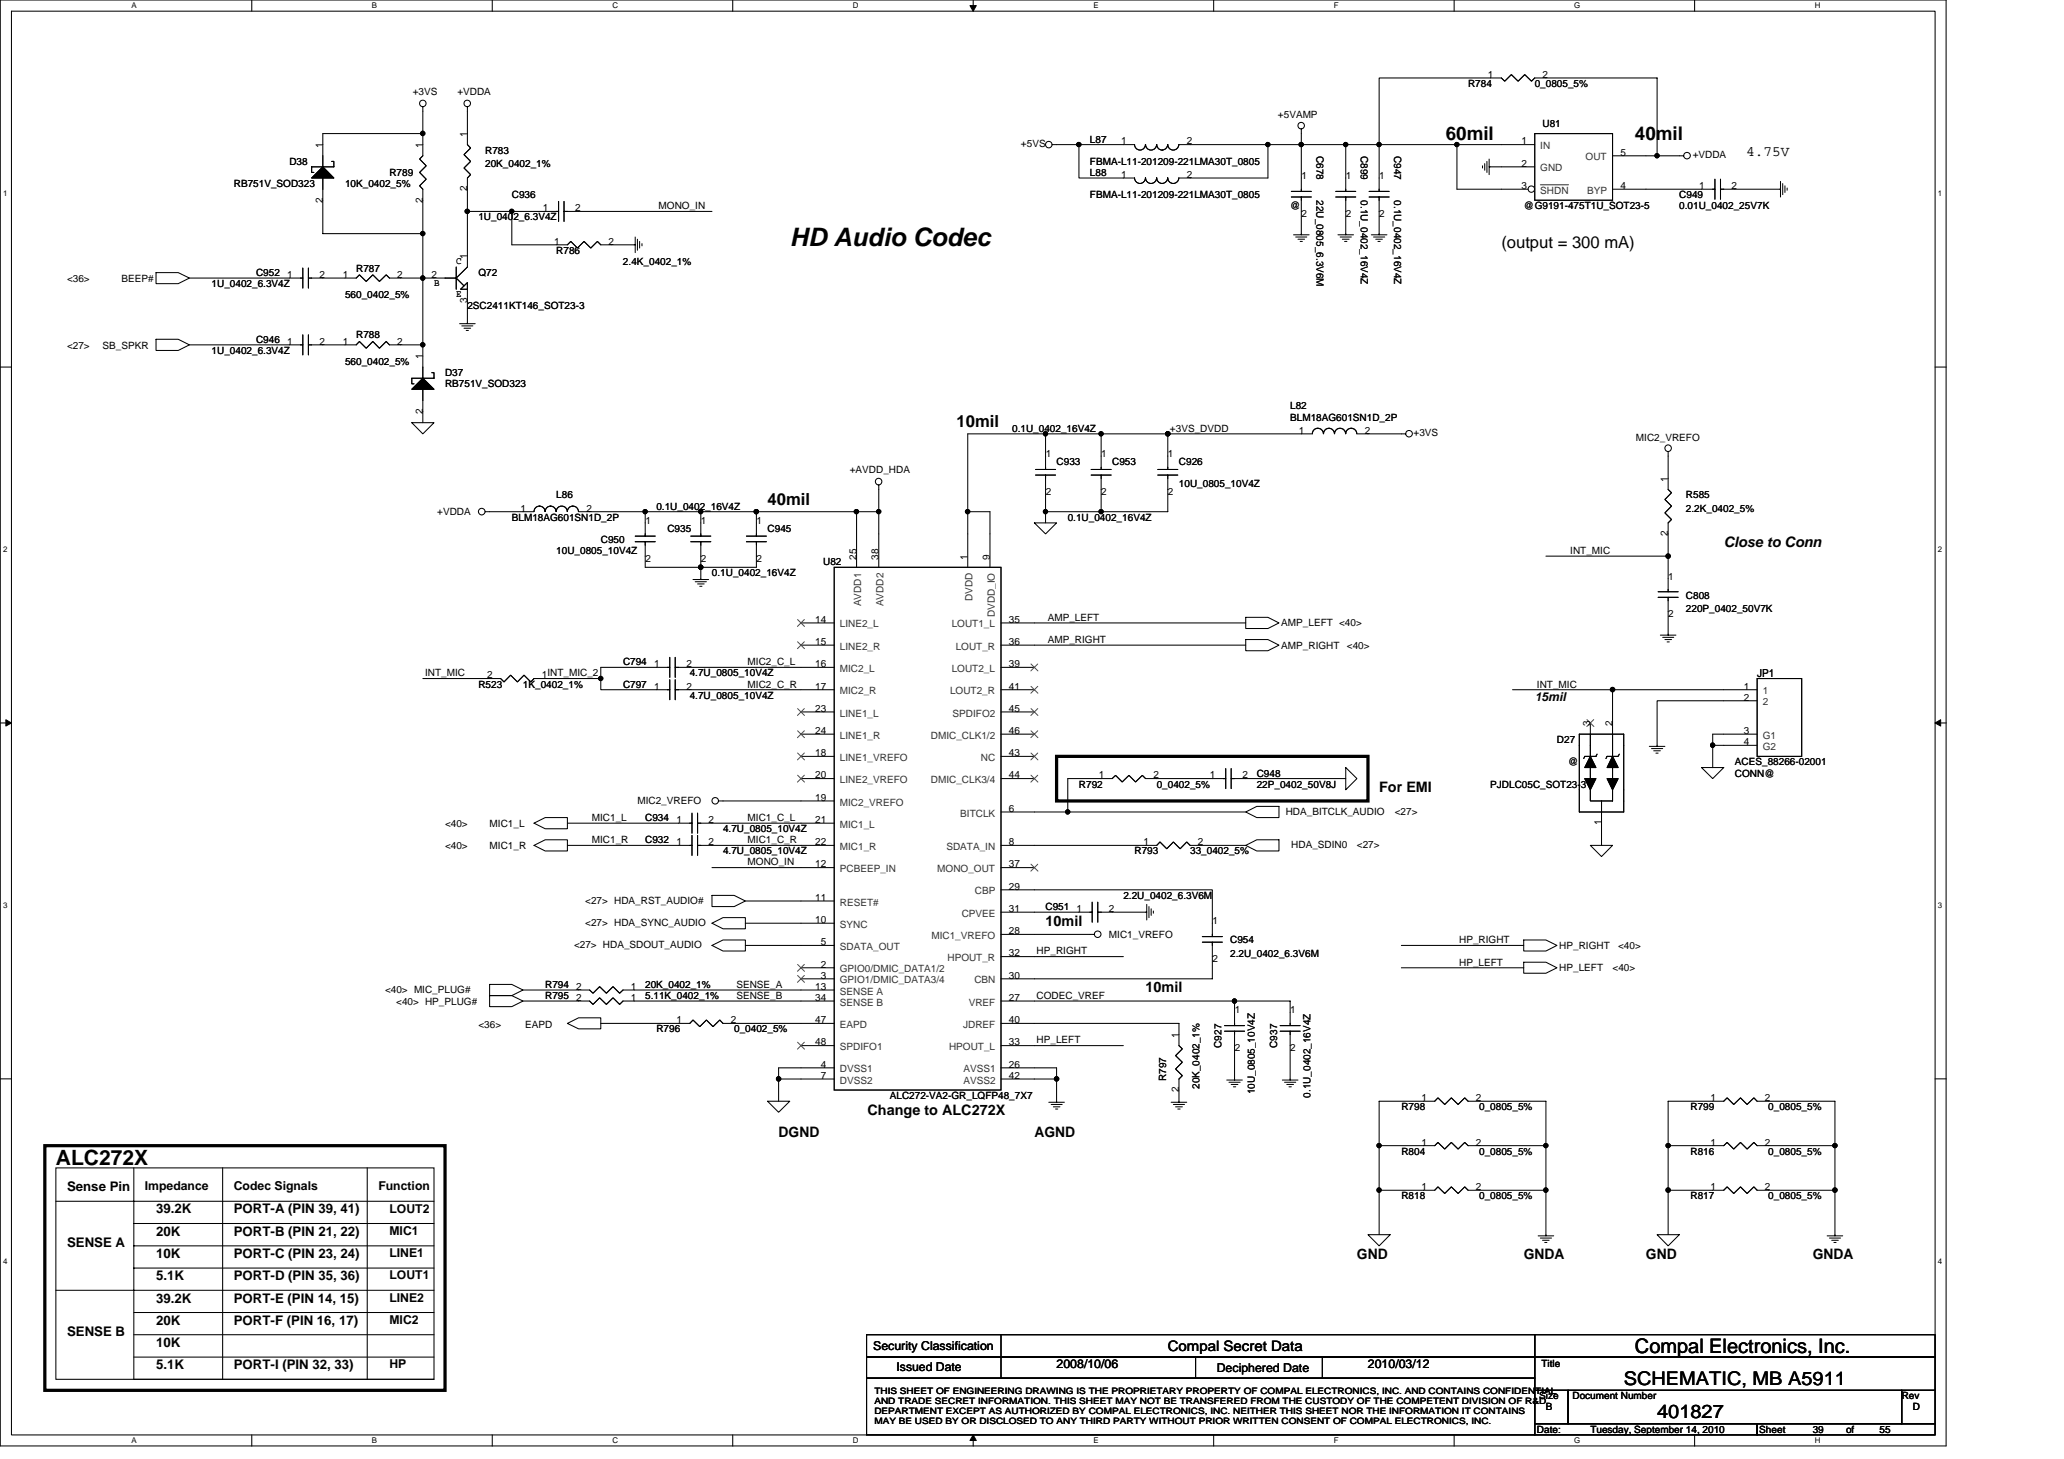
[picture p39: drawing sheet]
<svg xmlns="http://www.w3.org/2000/svg" width="297mm" height="210mm" viewBox="0 0 297 210" stroke-linecap="round" stroke-linejoin="round" font-family="sans-serif">
<defs><g id="words">
<text font-size="3.7" x="113.7" y="35.4">HD Audio Codec</text>
<text font-size="3" x="8" y="167.6">ALC272X</text>
<text font-size="2.9" x="235.3" y="194.6">Compal Electronics, Inc.</text>
<g font-size="2.7">
<text x="208.1" y="20.1">60mil</text>
<text x="235.3" y="20.1">40mil</text>
<text x="233.7" y="199.3">SCHEMATIC, MB A5911</text>
<text x="238.5" y="204.1">401827</text>
</g>
<g font-size="2.4">
<text x="216.1" y="35.8">(output = 300 mA)</text>
<text x="137.7" y="61.4">10mil</text>
<text x="110.5" y="72.6">40mil</text>
</g>
<g font-size="2.1">
<text x="251.3" y="22.5">4.75V</text>
<text x="248.1" y="78.7">Close to Conn</text>
<text x="198.5" y="113.9">For EMI</text>
<text x="150.5" y="133.2">10mil</text>
<text x="164.9" y="142.7">10mil</text>
<text x="124.9" y="160.4">Change to ALC272X</text>
<text x="112.1" y="163.6">DGND</text>
<text x="148.9" y="163.6">AGND</text>
<text x="195.3" y="181.2">GND</text>
<text x="219.3" y="181.2">GNDA</text>
<text x="236.9" y="181.2">GND</text>
<text x="260.9" y="181.2">GNDA</text>
<text x="168.1" y="194.4">Compal Secret Data</text>
</g>
<g font-size="1.9">
<text x="9.6" y="171.4">Sense Pin</text>
<text x="9.6" y="179.4">SENSE A</text>
<text x="22.5" y="174.6">39.2K</text>
<text x="22.5" y="177.8">20K</text>
<text x="33.7" y="174.6">PORT-A (PIN 39, 41)</text>
<text x="33.7" y="177.8">PORT-B (PIN 21, 22)</text>
<text x="22.5" y="184.2">5.1K</text>
<text x="22.5" y="181">10K</text>
<text x="33.7" y="184.2">PORT-D (PIN 35, 36)</text>
<text x="33.7" y="181">PORT-C (PIN 23, 24)</text>
<text x="22.5" y="187.4">39.2K</text>
<text x="22.5" y="190.6">20K</text>
<text x="33.7" y="190.6">PORT-F (PIN 16, 17)</text>
<text x="33.7" y="187.4">PORT-E (PIN 14, 15)</text>
<text x="9.6" y="192.2">SENSE B</text>
<text x="22.5" y="197">5.1K</text>
<text x="22.5" y="193.8">10K</text>
<text x="33.7" y="197">PORT-I (PIN 32, 33)</text>
</g>
<g font-size="1.8">
<text x="220.9" y="100.8">15mil</text>
<text x="20.8" y="171.3">Impedance</text>
<text x="33.7" y="171.3">Codec Signals</text>
<text x="54.5" y="171.3">Function</text>
<text x="56" y="177.7">MIC1</text>
<text x="56" y="174.5">LOUT2</text>
<text x="56" y="180.9">LINE1</text>
<text x="56" y="184.1">LOUT1</text>
<text x="56" y="187.3">LINE2</text>
<text x="56" y="190.5">MIC2</text>
<text x="56" y="196.9">HP</text>
<text x="125.7" y="194.2">Security Classification</text>
<text x="129" y="197.3">Issued Date</text>
<text x="152.1" y="196.8">2008/10/06</text>
<text x="175.1" y="197.4">Deciphered Date</text>
<text x="196.9" y="196.8">2010/03/12</text>
</g>
<text font-size="1.6" x="252.9" y="97.4">JP1</text>
<g font-size="1.4">
<text x="214.1" y="11.2">1</text>
<text x="222" y="11.2">2</text>
<text x="59.4" y="13.6">+3VS</text>
<text x="65.8" y="13.6">+VDDA</text>
<text x="183.9" y="17">+5VAMP</text>
<text x="211.3" y="12.5">R784</text>
<text x="220.9" y="12.5">0_0805_5%</text>
<text x="41.7" y="23.7">D38</text>
<text x="46.4" y="21.3" transform="rotate(-90 46.4 21.3)">1</text>
<text x="60.8" y="21.3" transform="rotate(-90 60.8 21.3)">1</text>
<text x="67.2" y="19.7" transform="rotate(-90 67.2 19.7)">1</text>
<text x="69.8" y="22.1">R783</text>
<text x="146.9" y="21.1">+5VS</text>
<text x="156.9" y="20.5">L87</text>
<text x="156.9" y="23.7">FBMA-L11-201209-221LMA30T_0805</text>
<text x="161.4" y="20.8">1</text>
<text x="170.8" y="20.8">2</text>
<text x="189.5" y="22.4" transform="rotate(90 189.5 22.4)">C678</text>
<text x="195.9" y="22.4" transform="rotate(90 195.9 22.4)">C899</text>
<text x="200.7" y="22.4" transform="rotate(90 200.7 22.4)">C947</text>
<text x="218.9" y="20.8">1</text>
<text x="218.9" y="24">2</text>
<text x="222" y="18.3">U81</text>
<text x="233.2" y="22.4">5</text>
<text x="243.6" y="22.7">+VDDA</text>
<text x="33.7" y="26.9">RB751V_SOD323</text>
<text x="46.4" y="29.1" transform="rotate(-90 46.4 29.1)">2</text>
<text x="49.7" y="26.9">10K_0402_5%</text>
<text x="56" y="25.3">R789</text>
<text x="60.8" y="29.1" transform="rotate(-90 60.8 29.1)">2</text>
<text x="67.2" y="27.5" transform="rotate(-90 67.2 27.5)">2</text>
<text x="69.8" y="24">20K_0402_1%</text>
<text x="73.7" y="28.5">C936</text>
<text x="156.9" y="25.3">L88</text>
<text x="156.9" y="28.5">FBMA-L11-201209-221LMA30T_0805</text>
<text x="161.4" y="25.6">1</text>
<text x="170.8" y="25.6">2</text>
<text x="187.3" y="25.8">1</text>
<text x="189.5" y="28.8" transform="rotate(90 189.5 28.8)">22U_0805_6.3V6M</text>
<text x="193.7" y="25.8">1</text>
<text x="195.9" y="28.8" transform="rotate(90 195.9 28.8)">0.1U_0402_16V4Z</text>
<text x="198.5" y="25.8">1</text>
<text x="200.7" y="28.8" transform="rotate(90 200.7 28.8)">0.1U_0402_16V4Z</text>
<text x="218.9" y="27.2">3</text>
<text x="233.2" y="27.2">4</text>
<text x="241.7" y="28.5">C949</text>
<text x="244.6" y="27.2">1</text>
<text x="249.2" y="27.2">2</text>
<text x="68.9" y="31.7">1U_0402_6.3V4Z</text>
<text x="78.1" y="30.4">1</text>
<text x="79.7" y="35.2">1</text>
<text x="82.8" y="30.4">2</text>
<text x="87.6" y="35.2">2</text>
<text x="94.8" y="30.1">MONO_IN</text>
<text x="185.7" y="30.1">@</text>
<text x="187.3" y="31.2">2</text>
<text x="193.7" y="31.2">2</text>
<text x="198.5" y="31.2">2</text>
<text x="219.3" y="30.1">@G9191-475T1U_SOT23-5</text>
<text x="241.7" y="30.1">0.01U_0402_25V7K</text>
<text x="9.6" y="40.5">&lt;36&gt;</text>
<text x="17.5" y="40.5">BEEP#</text>
<text x="30.5" y="41.3">1U_0402_6.3V4Z</text>
<text x="36.8" y="39.7">C952</text>
<text x="41.3" y="40">1</text>
<text x="46" y="40">2</text>
<text x="49.3" y="40">1</text>
<text x="51.3" y="39.1">R787</text>
<text x="57.2" y="40">2</text>
<text x="62.1" y="40">2</text>
<text x="62.5" y="41.1">B</text>
<text x="65.7" y="38">C</text>
<text x="67.2" y="37.3" transform="rotate(-90 67.2 37.3)">1</text>
<text x="68.9" y="39.7">Q72</text>
<text x="80" y="36.5">R786</text>
<text x="89.7" y="38.1">2.4K_0402_1%</text>
<text x="49.7" y="42.9">560_0402_5%</text>
<text x="65.7" y="42.8">E</text>
<text x="67.2" y="43.5" transform="rotate(-90 67.2 43.5)">3</text>
<text x="67.3" y="44.5">2SC2411KT146_SOT23-3</text>
<text x="9.6" y="50.3">&lt;27&gt;</text>
<text x="14.8" y="50.3">SB_SPKR</text>
<text x="30.5" y="50.9">1U_0402_6.3V4Z</text>
<text x="36.8" y="49.3">C946</text>
<text x="41.3" y="49.6">1</text>
<text x="46" y="49.6">2</text>
<text x="49.3" y="49.6">1</text>
<text x="49.7" y="52.5">560_0402_5%</text>
<text x="51.3" y="48.7">R788</text>
<text x="57.2" y="49.6">2</text>
<text x="60.8" y="51.7" transform="rotate(-90 60.8 51.7)">1</text>
<text x="60.8" y="59.5" transform="rotate(-90 60.8 59.5)">2</text>
<text x="64" y="54.1">D37</text>
<text x="64" y="55.7">RB751V_SOD323</text>
<text x="185.7" y="58.9">L82</text>
<text x="145.7" y="62.1">0.1U_0402_16V4Z</text>
<text x="150.5" y="65.8">1</text>
<text x="158.5" y="65.8">1</text>
<text x="168.1" y="65.8">1</text>
<text x="168.4" y="62.1">+3VS_DVDD</text>
<text x="185.7" y="60.5">BLM18AG601SN1D_2P</text>
<text x="186.9" y="62.4">1</text>
<text x="196.4" y="62.4">2</text>
<text x="203.4" y="62.7">+3VS</text>
<text x="235.4" y="63.4">MIC2_VREFO</text>
<text x="80" y="71.7">L86</text>
<text x="122.3" y="68">+AVDD_HDA</text>
<text x="150.5" y="71.2">2</text>
<text x="152.1" y="66.9">C933</text>
<text x="158.5" y="71.2">2</text>
<text x="160.1" y="66.9">C953</text>
<text x="168.1" y="71.2">2</text>
<text x="169.7" y="66.9">C926</text>
<text x="169.7" y="70.1">10U_0805_10V4Z</text>
<text x="240" y="69.3" transform="rotate(-90 240 69.3)">1</text>
<text x="242.6" y="71.7">R585</text>
<text x="62.9" y="74.1">+VDDA</text>
<text x="73.7" y="74.9">BLM18AG601SN1D_2P</text>
<text x="74.9" y="73.6">1</text>
<text x="84.4" y="73.6">2</text>
<text x="92.9" y="75.4">1</text>
<text x="94.5" y="73.3">0.1U_0402_16V4Z</text>
<text x="96.1" y="76.5">C935</text>
<text x="100.9" y="75.4">1</text>
<text x="108.9" y="75.4">1</text>
<text x="110.5" y="76.5">C945</text>
<text x="153.7" y="74.9">0.1U_0402_16V4Z</text>
<text x="240" y="77.2" transform="rotate(-90 240 77.2)">2</text>
<text x="242.6" y="73.6">2.2K_0402_5%</text>
<text x="80" y="79.7">10U_0805_10V4Z</text>
<text x="86.5" y="78.1">C950</text>
<text x="92.9" y="80.8">2</text>
<text x="100.9" y="80.8">2</text>
<text x="102.5" y="82.9">0.1U_0402_16V4Z</text>
<text x="108.9" y="80.8">2</text>
<text x="118.5" y="81.3">U82</text>
<text x="123.3" y="80.5" transform="rotate(-90 123.3 80.5)">25</text>
<text x="126.4" y="80.5" transform="rotate(-90 126.4 80.5)">38</text>
<text x="139.3" y="80.5" transform="rotate(-90 139.3 80.5)">1</text>
<text x="142.4" y="80.5" transform="rotate(-90 142.4 80.5)">9</text>
<text x="226" y="79.7">INT_MIC</text>
<text x="240.1" y="83.4">1</text>
<text x="117.3" y="89.6">14</text>
<text x="145.2" y="89.6">35</text>
<text x="150.8" y="89.3">AMP_LEFT</text>
<text x="240.1" y="88.8">2</text>
<text x="242.6" y="86.1">C808</text>
<text x="242.6" y="88">220P_0402_50V7K</text>
<text x="89.7" y="95.7">C794</text>
<text x="94.1" y="96">1</text>
<text x="98.8" y="96">2</text>
<text x="107.6" y="95.7">MIC2_C_L</text>
<text x="117.3" y="92.8">15</text>
<text x="117.3" y="96">16</text>
<text x="145.2" y="96">39</text>
<text x="145.2" y="92.8">36</text>
<text x="150.8" y="92.5">AMP_RIGHT</text>
<text x="184.4" y="93.3">AMP_RIGHT</text>
<text x="184.4" y="90.1">AMP_LEFT &lt;40&gt;</text>
<text x="193.8" y="93.3">&lt;40&gt;</text>
<text x="61.2" y="97.3">INT_MIC</text>
<text x="68.9" y="98.9">R523</text>
<text x="70.1" y="97.6">2</text>
<text x="75.3" y="98.9">1K_0402_1%</text>
<text x="78" y="97.6">1INT_MIC_2</text>
<text x="89.7" y="98.9">C797</text>
<text x="94.1" y="99.2">1</text>
<text x="98.8" y="99.2">2</text>
<text x="99.3" y="100.5">4.7U_0805_10V4Z</text>
<text x="99.3" y="97.3">4.7U_0805_10V4Z</text>
<text x="107.6" y="98.9">MIC2_C_R</text>
<text x="117.3" y="99.2">17</text>
<text x="145.2" y="99.2">41</text>
<text x="221.2" y="98.9">INT_MIC</text>
<text x="250.9" y="99.2">1</text>
<text x="250.9" y="100.8">2</text>
<text x="117.3" y="102.4">23</text>
<text x="117.3" y="105.6">24</text>
<text x="145.2" y="102.4">45</text>
<text x="145.2" y="105.6">46</text>
<text x="224.1" y="106.9">D27</text>
<text x="228.9" y="104.5" transform="rotate(-90 228.9 104.5)">3</text>
<text x="232" y="104.5" transform="rotate(-90 232 104.5)">2</text>
<text x="250.9" y="107.2">4</text>
<text x="250.9" y="105.6">3</text>
<text x="117.3" y="108.8">18</text>
<text x="117.3" y="112">20</text>
<text x="145.2" y="108.8">43</text>
<text x="145.2" y="112">44</text>
<text x="155.3" y="113.3">R792</text>
<text x="158.1" y="112">1</text>
<text x="166" y="112">2</text>
<text x="166.5" y="113.3">0_0402_5%</text>
<text x="174.1" y="112">1</text>
<text x="178.8" y="112">2</text>
<text x="180.9" y="111.7">C948</text>
<text x="180.9" y="113.3">22P_0402_50V8J</text>
<text x="214.5" y="113.3">PJDLC05C_SOT23-3</text>
<text x="225.7" y="110.1">@</text>
<text x="249.7" y="110.1">ACES_88266-02001</text>
<text x="249.7" y="111.7">CONN@</text>
<text x="64" y="118.9">&lt;40&gt;</text>
<text x="70.5" y="118.9">MIC1_L</text>
<text x="85.2" y="118.1">MIC1_L</text>
<text x="91.7" y="115.7">MIC2_VREFO</text>
<text x="92.9" y="118.1">C934</text>
<text x="97.3" y="118.4">1</text>
<text x="102" y="118.4">2</text>
<text x="104.1" y="119.7">4.7U_0805_10V4Z</text>
<text x="107.6" y="118.1">MIC1_C_L</text>
<text x="117.3" y="115.2">19</text>
<text x="117.3" y="118.4">21</text>
<text x="145.2" y="116.8">6</text>
<text x="185" y="117.3">HDA_BITCLK_AUDIO</text>
<text x="200.7" y="117.3">&lt;27&gt;</text>
<text x="230.5" y="118.7" transform="rotate(-90 230.5 118.7)">1</text>
<text x="64" y="122.1">&lt;40&gt;</text>
<text x="70.5" y="122.1">MIC1_R</text>
<text x="85.2" y="121.3">MIC1_R</text>
<text x="92.9" y="121.3">C932</text>
<text x="97.3" y="121.6">1</text>
<text x="102" y="121.6">2</text>
<text x="104.1" y="122.9">4.7U_0805_10V4Z</text>
<text x="107.6" y="124.5">MONO_IN</text>
<text x="107.6" y="121.3">MIC1_C_R</text>
<text x="117.3" y="121.6">22</text>
<text x="117.3" y="124.8">12</text>
<text x="145.2" y="124.8">37</text>
<text x="145.2" y="121.6">8</text>
<text x="163.3" y="122.9">R793</text>
<text x="164.5" y="121.6">1</text>
<text x="171.3" y="122.9">33_0402_5%</text>
<text x="172.4" y="121.6">2</text>
<text x="185.8" y="122">HDA_SDIN0</text>
<text x="195.3" y="122">&lt;27&gt;</text>
<text x="84.2" y="130.1">&lt;27&gt; HDA_RST_AUDIO#</text>
<text x="117.3" y="129.6">11</text>
<text x="145.2" y="128">29</text>
<text x="145.2" y="131.2">31</text>
<text x="150.5" y="130.9">C951</text>
<text x="154.9" y="131.2">1</text>
<text x="159.6" y="131.2">2</text>
<text x="161.7" y="129.3">2.2U_0402_6.3V6M</text>
<text x="82.6" y="136.4">&lt;27&gt; HDA_SDOUT_AUDIO</text>
<text x="84.2" y="133.2">&lt;27&gt; HDA_SYNC_AUDIO</text>
<text x="117.3" y="132.8">10</text>
<text x="118.1" y="136">5</text>
<text x="145.2" y="137.6">32</text>
<text x="145.2" y="134.4">28</text>
<text x="149.2" y="137.3">HP_RIGHT</text>
<text x="159.6" y="134.9">MIC1_VREFO</text>
<text x="174.5" y="133">1</text>
<text x="177" y="135.7">C954</text>
<text x="177" y="137.6">2.2U_0402_6.3V6M</text>
<text x="210" y="135.7">HP_RIGHT</text>
<text x="224.4" y="136.5">HP_RIGHT</text>
<text x="232.9" y="136.5">&lt;40&gt;</text>
<text x="55.4" y="142.9">&lt;40&gt; MIC_PLUG#</text>
<text x="78.5" y="142.1">R794</text>
<text x="78.5" y="143.7">R795</text>
<text x="82.9" y="142.4">2</text>
<text x="82.9" y="144">2</text>
<text x="90.8" y="142.4">1</text>
<text x="90.8" y="144">1</text>
<text x="92.9" y="142.1">20K_0402_1%</text>
<text x="92.9" y="143.7">5.11K_0402_1%</text>
<text x="106" y="143.7">SENSE_B</text>
<text x="106" y="142.1">SENSE_A</text>
<text x="117.3" y="142.4">13</text>
<text x="117.3" y="144">34</text>
<text x="118.1" y="139.2">2</text>
<text x="118.1" y="140.8">3</text>
<text x="145.2" y="144">27</text>
<text x="145.2" y="140.8">30</text>
<text x="149.2" y="143.7">CODEC_VREF</text>
<text x="174.5" y="138.4">2</text>
<text x="210" y="138.9">HP_LEFT</text>
<text x="224.4" y="139.7">HP_LEFT</text>
<text x="232.1" y="139.7">&lt;40&gt;</text>
<text x="57" y="144.5">&lt;40&gt; HP_PLUG#</text>
<text x="68.9" y="147.9">&lt;36&gt;</text>
<text x="75.6" y="147.9">EAPD</text>
<text x="94.5" y="148.5">R796</text>
<text x="97.3" y="147.2">1</text>
<text x="105.2" y="147.2">2</text>
<text x="105.7" y="148.5">0_0402_5%</text>
<text x="117.3" y="147.2">47</text>
<text x="145.2" y="147.2">40</text>
<text x="169.6" y="149.3" transform="rotate(-90 169.6 149.3)">1</text>
<text x="177.7" y="145.8">1</text>
<text x="185.7" y="145.8">1</text>
<text x="117.3" y="150.4">48</text>
<text x="118.1" y="153.6">4</text>
<text x="118.1" y="155.2">7</text>
<text x="145.2" y="150.4">33</text>
<text x="145.2" y="153.6">26</text>
<text x="145.2" y="155.2">42</text>
<text x="149.2" y="150.1">HP_LEFT</text>
<text x="167.8" y="155.6" transform="rotate(-90 167.8 155.6)">R797</text>
<text x="175.8" y="150.7" transform="rotate(-90 175.8 150.7)">C927</text>
<text x="177.7" y="151.2">2</text>
<text x="183.8" y="150.7" transform="rotate(-90 183.8 150.7)">C937</text>
<text x="185.7" y="151.2">2</text>
<text x="128.1" y="158.1">ALC272-VA2-GR_LQFP48_7X7</text>
<text x="169.6" y="157.2" transform="rotate(-90 169.6 157.2)">2</text>
<text x="172.6" y="156.7" transform="rotate(-90 172.6 156.7)">20K_0402_1%</text>
<text x="180.6" y="157.5" transform="rotate(-90 180.6 157.5)">10U_0805_10V4Z</text>
<text x="188.6" y="157.9" transform="rotate(-90 188.6 157.9)">0.1U_0402_16V4Z</text>
<text x="201.7" y="159.7">R798</text>
<text x="204.6" y="158.4">1</text>
<text x="212.4" y="158.4">2</text>
<text x="212.9" y="159.7">0_0805_5%</text>
<text x="243.3" y="159.7">R799</text>
<text x="246.1" y="158.4">1</text>
<text x="254" y="158.4">2</text>
<text x="254.5" y="159.7">0_0805_5%</text>
<text x="201.7" y="166.1">R804</text>
<text x="204.6" y="164.8">1</text>
<text x="212.4" y="164.8">2</text>
<text x="212.9" y="166.1">0_0805_5%</text>
<text x="243.3" y="166.1">R816</text>
<text x="246.1" y="164.8">1</text>
<text x="254" y="164.8">2</text>
<text x="254.5" y="166.1">0_0805_5%</text>
<text x="201.7" y="172.5">R818</text>
<text x="204.6" y="171.2">1</text>
<text x="212.4" y="171.2">2</text>
<text x="212.9" y="172.5">0_0805_5%</text>
<text x="243.3" y="172.5">R817</text>
<text x="246.1" y="171.2">1</text>
<text x="254" y="171.2">2</text>
<text x="254.5" y="172.5">0_0805_5%</text>
<text x="221.8" y="196.7">Title</text>
<text x="221.5" y="201.3">Size</text>
<text x="222.5" y="202.9">B</text>
<text x="226.3" y="201.3">Document Number</text>
<text x="273.7" y="201.3">Rev</text>
<text x="275.3" y="202.9">D</text>
<text x="221.2" y="206.1">Date:</text>
<text x="228.9" y="206.1">Tuesday, September 14, 2010</text>
<text x="253.2" y="206.1">Sheet</text>
<text x="260.9" y="206.1">39</text>
<text x="265.7" y="206.1">of</text>
<text x="270.5" y="206.1">55</text>
</g>
<g font-size="1.4" fill="#333">
<text x="221.7" y="21.5">IN</text>
<text x="228.2" y="23.1">OUT</text>
<text x="221.7" y="24.7">GND</text>
<text x="221.7" y="27.9">SHDN</text>
<text x="228.4" y="27.9">BYP</text>
<text x="123.9" y="87.2" transform="rotate(-90 123.9 87.2)">AVDD1</text>
<text x="127.1" y="87.2" transform="rotate(-90 127.1 87.2)">AVDD2</text>
<text x="140" y="86.5" transform="rotate(-90 140 86.5)">DVDD</text>
<text x="143.1" y="88.8" transform="rotate(-90 143.1 88.8)">DVDD_IO</text>
<text x="120.9" y="90.3">LINE2_L</text>
<text x="120.9" y="93.5">LINE2_R</text>
<text x="137" y="90.3">LOUT1_L</text>
<text x="137.5" y="93.5">LOUT_R</text>
<text x="120.9" y="99.9">MIC2_R</text>
<text x="120.9" y="96.7">MIC2_L</text>
<text x="136.7" y="99.9">LOUT2_R</text>
<text x="137" y="96.7">LOUT2_L</text>
<text x="253.7" y="99.9">1</text>
<text x="253.7" y="101.5">2</text>
<text x="120.9" y="103.1">LINE1_L</text>
<text x="120.9" y="106.3">LINE1_R</text>
<text x="134" y="106.3">DMIC_CLK1/2</text>
<text x="137.1" y="103.1">SPDIFO2</text>
<text x="253.7" y="107.9">G2</text>
<text x="253.7" y="106.3">G1</text>
<text x="120.9" y="109.5">LINE1_VREFO</text>
<text x="120.9" y="112.7">LINE2_VREFO</text>
<text x="134" y="112.7">DMIC_CLK3/4</text>
<text x="141.2" y="109.5">NC</text>
<text x="120.9" y="115.9">MIC2_VREFO</text>
<text x="120.9" y="119.1">MIC1_L</text>
<text x="138.2" y="117.5">BITCLK</text>
<text x="120.9" y="122.3">MIC1_R</text>
<text x="120.9" y="125.5">PCBEEP_IN</text>
<text x="134.9" y="125.5">MONO_OUT</text>
<text x="136.2" y="122.3">SDATA_IN</text>
<text x="120.9" y="130.3">RESET#</text>
<text x="138.4" y="131.9">CPVEE</text>
<text x="140.3" y="128.7">CBP</text>
<text x="120.9" y="133.5">SYNC</text>
<text x="120.9" y="136.7">SDATA_OUT</text>
<text x="134" y="135.1">MIC1_VREFO</text>
<text x="120.9" y="143.1">SENSE A</text>
<text x="120.9" y="139.9">GPIO0/DMIC_DATA1/2</text>
<text x="120.9" y="141.5">GPIO1/DMIC_DATA3/4</text>
<text x="136.4" y="138.3">HPOUT_R</text>
<text x="140.2" y="141.5">CBN</text>
<text x="120.9" y="147.9">EAPD</text>
<text x="120.9" y="144.7">SENSE B</text>
<text x="138.6" y="147.9">JDREF</text>
<text x="139.4" y="144.7">VREF</text>
<text x="120.9" y="151.1">SPDIFO1</text>
<text x="120.9" y="154.3">DVSS1</text>
<text x="120.9" y="155.9">DVSS2</text>
<text x="136.6" y="151.1">HPOUT_L</text>
<text x="138.6" y="154.3">AVSS1</text>
<text x="138.6" y="155.9">AVSS2</text>
</g>
<g font-size="1.3">
<text x="125.8" y="200.5">THIS SHEET OF ENGINEERING DRAWING IS THE PROPRIETARY PROPERTY OF COMPAL ELECTRONICS, INC. AND CONTAINS CONFIDENTIAL</text>
<text x="125.8" y="202">AND TRADE SECRET INFORMATION. THIS SHEET MAY NOT BE TRANSFERED FROM THE CUSTODY OF THE COMPETENT DIVISION OF R&amp;D</text>
<text x="125.8" y="203.5">DEPARTMENT EXCEPT AS AUTHORIZED BY COMPAL ELECTRONICS, INC. NEITHER THIS SHEET NOR THE INFORMATION IT CONTAINS</text>
<text x="125.8" y="204.9">MAY BE USED BY OR DISCLOSED TO ANY THIRD PARTY WITHOUT PRIOR WRITTEN CONSENT OF COMPAL ELECTRONICS, INC.</text>
</g>
<g font-size="1.1">
<text x="18.9" y="1.2">A</text>
<text x="53.5" y="1.2">B</text>
<text x="88.1" y="1.2">C</text>
<text x="122.7" y="1.2">D</text>
<text x="157.3" y="1.2">E</text>
<text x="192" y="1.2">F</text>
<text x="226.6" y="1.2">G</text>
<text x="261.2" y="1.2">H</text>
<text x=".4" y="28.2">1</text>
<text x="278.9" y="28.2">1</text>
<text x=".4" y="79.4">2</text>
<text x="278.9" y="79.4">2</text>
<text x=".4" y="130.6">3</text>
<text x="278.9" y="130.6">3</text>
<text x=".4" y="181.8">4</text>
<text x="278.9" y="181.8">4</text>
<text x="18.9" y="207.6">A</text>
<text x="53.5" y="207.6">B</text>
<text x="88.1" y="207.6">C</text>
<text x="122.7" y="207.6">D</text>
<text x="157.3" y="207.6">E</text>
<text x="192" y="207.6">F</text>
<text x="226.6" y="207.6">G</text>
<text x="261.2" y="207.6">H</text>
</g>
</g></defs>
<path d="M0 0h280.1v208h-280.1zM1.6 1.6h276.9v204.8h-276.9z" fill="none" stroke="#000" stroke-width=".15"/>
<g fill="#fff">
<path d="M18.9 .2h.8v1.2h-.8z"/>
<path d="M18.9 206.6h.8v1.3h-.8z"/>
</g>
<path d="M36.2 0v1.6M36.2 206.4v1.6" fill="none" stroke="#000" stroke-width=".15"/>
<g fill="#fff">
<path d="M53.5 .2h.8v1.2h-.8z"/>
<path d="M53.5 206.6h.8v1.3h-.8z"/>
</g>
<path d="M70.8 0v1.6M70.8 206.4v1.6" fill="none" stroke="#000" stroke-width=".15"/>
<g fill="#fff">
<path d="M88.1 .2h.8v1.2h-.8z"/>
<path d="M88.1 206.6h.8v1.3h-.8z"/>
</g>
<path d="M105.4 0v1.6M105.4 206.4v1.6" fill="none" stroke="#000" stroke-width=".15"/>
<g fill="#fff">
<path d="M122.7 .2h.8v1.2h-.8z"/>
<path d="M122.7 206.6h.8v1.3h-.8z"/>
</g>
<path d="M140.1 0v1.6M140.1 206.4v1.6" fill="none" stroke="#000" stroke-width=".15"/>
<path d="M139.6 .8h.9l-.4 .8zM140.1 206.4l.4 .8h-.9z" fill="#000" stroke="#000" stroke-width=".14"/>
<g fill="#fff">
<path d="M157.3 .2h.8v1.2h-.8z"/>
<path d="M157.3 206.6h.8v1.3h-.8z"/>
</g>
<path d="M174.7 0v1.6M174.7 206.4v1.6" fill="none" stroke="#000" stroke-width=".15"/>
<g fill="#fff">
<path d="M192 .2h.6v1.2h-.6z"/>
<path d="M192 206.6h.6v1.3h-.6z"/>
</g>
<path d="M209.3 0v1.6M209.3 206.4v1.6" fill="none" stroke="#000" stroke-width=".15"/>
<g fill="#fff">
<path d="M226.6 .2h.8v1.2h-.8z"/>
<path d="M226.6 206.6h.8v1.3h-.8z"/>
</g>
<path d="M243.9 0v1.6M243.9 206.4v1.6" fill="none" stroke="#000" stroke-width=".15"/>
<g fill="#fff">
<path d="M261.2 .2h.8v1.2h-.8z"/>
<path d="M261.2 206.6h.8v1.3h-.8z"/>
<path d="M.4 27.2h.7v1.3h-.7z"/>
<path d="M278.9 27.2h.6v1.3h-.6z"/>
<path d="M.4 78.4h.7v1.3h-.7z"/>
<path d="M278.9 78.4h.6v1.3h-.6z"/>
</g>
<path d="M0 52.8h1.6M278.5 52.8h1.6" fill="none" stroke="#000" stroke-width=".15"/>
<g fill="#fff">
<path d="M.4 129.6h.7v1.3h-.7z"/>
<path d="M278.9 129.6h.6v1.3h-.6z"/>
</g>
<path d="M0 104h1.6M278.5 104h1.6" fill="none" stroke="#000" stroke-width=".15"/>
<path d="M.8 103.5l.8 .5-.8 .5zM278.5 104l.8-.5v1z" fill="#000" stroke="#000" stroke-width=".14"/>
<g fill="#fff">
<path d="M.4 180.8h.7v1.3h-.7z"/>
<path d="M278.9 180.8h.6v1.3h-.6z"/>
</g>
<g fill="none" stroke="#000" stroke-width=".15">
<path d="M60.9 19.2h-14.4v4.8M60.9 15.4v7l-.5 .5 .9 1-.9 .9 .9 1-.9 .9 .5 .5v27.2M67.3 15.4v3.8M187.3 18.6v2.2h33.6M220.9 19.2h11.2v9.6h-11.2zM22.5 39.2h3.2l1.6 .8-1.6 .8h-3.2zM43.6 38.6v2.8M44.4 38.6v2.8M46.5 25.6v8h14.4M47.7 23.2h.3v.8h-3.2v.8h.4M65.7 38.4v3.2M67.3 27.2v11.2l-1.6 1.6 1.1 1.1 .5-.4v.9h-1l.5-.5"/>
<path d="M67.3 30.4h13.1M73.7 30.4v4.8h8l.4-.5 1 1 .9-1 1 1 1-1 .5 .5h4.9M80.4 29v2.9M81.2 29v2.9M91.4 34.1v2.2M91.7 34.4v1.6M92.1 34.7v1M92.4 35.1v.3M102.5 30.4h-21.3M151.4 20.8h10.3M155.3 20.8v4.8h8M163.3 25.6a.78 .78 0 0 0 .8 .8 .78 .78 0 0 0 .7-.8 .8 .8 0 0 0 .8 .8 .8 .8 0 0 0 .9-.8"/>
<path d="M166.5 25.6a.79 .79 0 0 0 .8 .8 .79 .79 0 0 0 .8-.8 .79 .79 0 0 0 .8 .8 .79 .79 0 0 0 .7-.8M171.3 20.8h11.2v4.8h-12.8M182.5 20.8h4.8v6.7M185.8 28.3h2.9M185.8 27.5h2.9M186.2 33.8h2.2M186.5 34.1h1.6M186.8 34.4h.9M187.1 34.7h.3M187.3 28.3v5.5M192.5 33.8h2.3M192.9 34.1h1.6"/>
<path d="M193.2 34.4h1M193.5 34.7h.3M193.7 30.4v3.4M193.7 20.8v4.8M197.4 33.8h2.2M197.7 34.1h1.6M198 34.4h.9M198.3 34.7h.3M198.5 30.4v3.4M209.7 20.8v6.4h6.4M213.4 23.9v.3M213.7 23.5v1"/>
<path d="M214 23.2v1.6M214.3 22.9v2.2M220.9 24h-6.6M236.9 22.4h1.6v-11.2h-17.6l-.5 .5-1-1-.9 1-1-1-.9 1-.5-.5h-17.6v14.4M236.9 27.2h9.9M238.5 22.4h3.8M246.8 25.8v2.9M247.6 25.8v2.9M256.2 27.2h-8.6M256.2 26.1v2.2M256.6 26.4v1.6M256.9 26.7v1"/>
<path d="M257.2 27.1v.3M22.5 48.8h3.2l1.6 .8-1.6 .8h-3.2zM27.3 40h16.3M43.6 49.6h-16.3M43.6 48.2v2.9M44.4 40h6.9l.4-.5 1 1 1-1 .9 1 1-1 .4 .5h9.7M44.4 48.2v2.9M60.9 56v4.8M60.9 49.6h-4.9l-.4-.5-1 1-.9-1-1 1-1-1-.4 .5h-6.9M62.1 53.6h.4v.8h-3.2v.8h.3M66.1 46.6h2.3M66.5 46.9h1.5"/>
<path d="M66.8 47.2h.9M67.1 47.5h.3M67.3 41.6v5M59.3 60.8h3.2l-1.6 1.6zM78.4 73.6a.79 .79 0 0 0-.8-.8 .79 .79 0 0 0-.7 .8h-7.1M78.5 73.6a.78 .78 0 0 1 .7-.8 .78 .78 0 0 1 .8 .8M80 73.6a.79 .79 0 0 1 .8-.8 .79 .79 0 0 1 .8 .8M81.7 73.6a.79 .79 0 0 1 .8-.8 .79 .79 0 0 1 .7 .8h43.3M91.4 77.9h2.9M91.4 77.1h2.9M92.9 77.9v3.7h16v-3.7M92.9 73.6v3.5"/>
<path d="M99.4 77.9h2.9M99.4 77.1h2.9M100.9 77.9v5.5M100.9 73.6v3.5M107.4 77.9h2.9M107.4 77.1h2.9M108.9 73.6v3.5M123.3 73.6v3.2M126.5 69.8v7M139.3 73.6h3.2v3.2M148.9 75.2h3.2l-1.6 1.6zM149 68.3h2.9"/>
<path d="M149 67.5h2.9M150.5 62.4v5.1M150.5 68.3v6.9M157 68.3h2.9M157 67.5h2.9M158.5 62.4h9.6v5.1M158.5 62.4v5.1M158.5 68.3v5.3M158.5 62.4h-19.2v14.4M166.6 68.3h2.9M166.6 67.5h2.9M168.1 68.3v5.3h-17.6"/>
<path d="M168.1 62.4h20.8M188.9 62.4a.79 .79 0 0 1 .8-.8 .79 .79 0 0 1 .8 .8 .79 .79 0 0 1 .7-.8 .79 .79 0 0 1 .8 .8 .8 .8 0 0 1 .8-.8 .8 .8 0 0 1 .9 .8M193.7 62.4a.79 .79 0 0 1 .8-.8 .79 .79 0 0 1 .8 .8M195.3 62.4h7M240.1 65v3.8M240.1 76.8v8.3M60.9 97.6h11.1l.5 .5 1-1 1 1 .9-1 1 1 .5-.5h9.6v1.6h9.9M94.5 96h-8v1.6M96.4 97.8v2.9M97.2 99.2h18.1M97.2 97.8v2.9M99.3 96h16"/>
<path d="M99.7 83.4h2.3M100.1 83.7h1.6M100.4 84h.9M100.7 84.3h.3M148.9 92.8h30.4M148.9 89.6h30.4M179.3 92h3.2l1.6 .8-1.6 .8h-3.2zM179.3 88.8h3.2l1.6 .8-1.6 .8h-3.2zM217.7 99.2h30.4M222.5 80h17.6M232.1 99.2v9.6M238.6 85.9h2.9"/>
<path d="M238.6 85.1h2.9M238.9 91.4h2.3M239.3 91.7h1.6M239.6 92h1M239.9 92.4h.3M240.1 85.9v5.5M76.9 118.4l1.6-.8h3.2v1.6h-3.2zM81.7 118.4h17.9M99.6 117v2.9M100.4 118.4h14.9M100.4 117v2.9M103.4 115.2h11.9"/>
<path d="M148.9 116.8h30.4M158.5 112h-4.8v4.8M166.5 112h9.9M176.4 110.6v2.9M177.2 112h16.5M177.2 110.6v2.9M179.3 116.8l1.6-.8h3.2v1.6h-3.2zM193.7 110.4l1.6 1.6-1.6 1.6zM227.3 105.6h6.4v11.2h-6.4zM228.9 113.6v1.6h3.2v-1.6M228.9 104v4.8M228.9 110.4v1.6"/>
<path d="M229.8 108.5l-.1 .3h-1.6l-.2 .3M230.5 115.2v6.4M232.1 110.4v1.6M233 108.5l-.1 .3h-1.6l-.2 .3M237.4 107.4h2.2M237.7 107.7h1.6M238 108h.9M238.3 108.4h.3M244.9 110.4h3.2l-1.6 1.6zM246.5 107.2h1.6M248.1 105.6h-1.6v4.8M248.1 100.8h-9.6v6.6"/>
<path d="M76.9 121.6l1.6-.8h3.2v1.6h-3.2zM81.7 121.6h17.9M99.6 120.2v2.9M100.4 120.2v2.9M102.5 128.8h3.2l1.6 .8-1.6 .8h-3.2zM102.5 132.8l1.6-.8h3.2v1.6h-3.2zM102.5 136l1.6-.8h3.2v1.6h-3.2zM102.5 124.8h12.8M107.3 136h8M107.3 129.6h8M107.3 132.8h8M115.3 121.6h-14.9"/>
<path d="M148.9 134.4h8.6M148.9 121.6h16M148.9 131.2h8.3M148.9 128h25.6v6.7M148.9 137.6h12.8M157.2 129.8v2.9M158 131.2h7M158 129.8v2.9M165 130.1v2.3M165.4 130.4v1.6M165.7 130.7v1M166 131.1v.3"/>
<path d="M172.9 121.6h6.4M173 135.6h2.9M173 134.7h2.9M174.5 135.6v5.2h-25.6M179.3 121.6l1.6-.8h3.2v1.6h-3.2zM201.7 136h17.6M201.7 139.2h17.6M219.3 135.2h3.2l1.6 .8-1.6 .8h-3.2zM219.3 138.4h3.2l1.6 .8-1.6 .8h-3.2zM228.9 121.6h3.2l-1.6 1.6zM0 155.2h1.6M70.5 143.2h3.2l1.6 .8-1.6 .8h-3.2z"/>
<path d="M70.5 141.6h3.2l1.6 .8-1.6 .8h-3.2zM75.3 142.4h9.6l.4 .5 1-1 1 1 .9-1 1 1 .5-.5h25.6M75.3 144h9.6l.4 .5 1-.9 1 .9 .9-.9 1 .9 .5-.5h25.6M81.7 147.2l1.6-.8h3.2v1.6h-3.2zM110.5 158.4h3.2l-1.6 1.6zM112.1 155.2h3.2M115.3 147.2h-11.2l-.5-.5-1 1-.9-1-1 1-1-1-.4 .5h-12.8M115.3 153.6h-3.2v4.8M148.9 144h36.8v1.6M148.9 155.2h3.2M148.9 153.6h3.2v5M148.9 150.4h12.8"/>
<path d="M148.9 147.2h20.8v3.2l.5 .5-1 1 1 .9-1 1 1 .9-.5 .5v3.4M150.9 158.6h2.3M151.3 158.9h1.6M151.6 159.2h.9M151.9 159.6h.3M168.5 158.6h2.3M168.9 158.9h1.6M169.2 159.2h1M169.5 159.6h.3M176.5 155.4h2.3M176.9 155.7h1.6M177.2 156h1"/>
<path d="M177.5 156.4h.3M177.7 144v1.6M177.7 150.4v5M184.5 155.4h2.3M184.9 155.7h1.6M185.2 156h1M185.5 156.4h.3M185.7 150.4v5M278.5 155.2h1.6M8 168h54.5v30.4h-54.5zM8 172.8h54.5M19.3 168v30.4h43.2"/>
<path d="M19.3 176h43.2M19.3 179.2h43.2M32 168v30.4M52.8 168v30.4M196.9 177.6h3.2l-1.6 1.6zM198.5 171.2h8l.4-.4 1 .9 1-.9 .9 .9 1-.9 .5 .4h11.2M198.5 177.6v-19.2h8l.4-.5 1 1 1-1 .9 1 1-1 .5 .5h11.2v19.4M198.5 164.8h8l.4-.4 1 .9 1-.9 .9 .9 1-.9 .5 .4h11.2M221.4 177.8h2.2M221.7 178.1h1.6M222 178.4h.9M222.3 178.8h.3"/>
<path d="M238.5 177.6h3.2l-1.6 1.6zM240.1 177.6v-19.2h8l.5-.5 .9 1 1-1 .9 1 1-1 .5 .5h11.2v19.4M240.1 164.8h8l.5-.4 .9 .9 1-.9 .9 .9 1-.9 .5 .4h11.2M240.1 171.2h6.4M254.5 171.2h9.6M262.9 177.8h2.3M263.3 178.1h1.6M263.6 178.4h1M263.9 178.8h.3M8 185.6h54.5M19.3 182.4h43.2M19.3 188.8h43.2"/>
<path d="M19.3 192h43.2M19.3 195.2h43.2M124.7 192h96.2v3.2h-96.2zM124.7 195.2h96.2v3.1h-96.2zM124.7 198.3h96.2v8.1h-96.2zM144.1 192v6.3M172.1 195.2v3.1M190.3 195.2v3.1M220.9 192h57.6v3.2h-57.6zM220.9 195.2h57.6v4.8h-57.6zM220.9 204.8h32v1.6h-32zM220.9 200h4.8v4.8h-4.8z"/>
<path d="M225.7 200h48v4.8h-48zM252.9 204.8h25.6v1.6h-25.6zM273.7 200h4.8v4.8h-4.8z"/>
<circle cx="60.8" cy="14.9" r=".47"/>
<circle cx="67.2" cy="14.9" r=".47"/>
<circle cx="187.3" cy="18.1" r=".47"/>
<circle cx="150.9" cy="20.8" r=".47"/>
<circle cx="242.8" cy="22.4" r=".47"/>
<circle cx="69.3" cy="73.6" r=".48"/>
<circle cx="126.4" cy="69.3" r=".47"/>
<circle cx="202.8" cy="62.4" r=".47"/>
<circle cx="240.1" cy="64.5" r=".47"/>
<circle cx="102.9" cy="115.2" r=".47"/>
<circle cx="158" cy="134.4" r=".47"/>
</g>
<g fill="#000" stroke="#000" stroke-width=".15">
<path d="M46.5 24l1.5 1.6h-3.2zM60.9 54.4l1.6 1.6h-3.2zM228.9 108.8l.8 1.6h-1.6zM228.1 112h1.6l-.8 1.6zM232.1 108.8l.8 1.6h-1.6zM231.3 112h1.6l-.8 1.6z"/>
<circle cx="60.8" cy="19.2" r=".32"/>
<circle cx="60.8" cy="33.6" r=".31"/>
<circle cx="67.2" cy="30.4" r=".31"/>
<circle cx="73.6" cy="30.4" r=".31"/>
<circle cx="155.3" cy="20.8" r=".31"/>
<circle cx="182.5" cy="20.8" r=".31"/>
<circle cx="187.3" cy="20.8" r=".31"/>
<circle cx="193.7" cy="20.8" r=".31"/>
<circle cx="198.5" cy="20.8" r=".31"/>
<circle cx="209.7" cy="20.8" r=".31"/>
<circle cx="238.5" cy="22.4" r=".31"/>
<circle cx="60.8" cy="40" r=".32"/>
<circle cx="60.8" cy="49.6" r=".31"/>
<circle cx="92.8" cy="73.6" r=".31"/>
<circle cx="100.8" cy="73.6" r=".31"/>
<circle cx="108.8" cy="73.6" r=".31"/>
<circle cx="123.3" cy="73.6" r=".31"/>
<circle cx="126.5" cy="73.6" r=".31"/>
<circle cx="139.3" cy="73.6" r=".31"/>
<circle cx="150.5" cy="73.6" r=".31"/>
<circle cx="150.5" cy="62.4" r=".31"/>
<circle cx="158.5" cy="73.6" r=".31"/>
<circle cx="158.5" cy="62.4" r=".31"/>
<circle cx="168.1" cy="62.4" r=".31"/>
<circle cx="86.4" cy="97.6" r=".31"/>
<circle cx="100.8" cy="81.6" r=".31"/>
<circle cx="232.1" cy="99.2" r=".32"/>
<circle cx="240.1" cy="80" r=".32"/>
<circle cx="153.7" cy="116.8" r=".31"/>
<circle cx="246.5" cy="107.2" r=".32"/>
<circle cx="112.1" cy="155.2" r=".32"/>
<circle cx="152.1" cy="155.2" r=".32"/>
<circle cx="177.7" cy="144" r=".32"/>
<circle cx="198.5" cy="171.2" r=".32"/>
<circle cx="198.5" cy="164.8" r=".31"/>
<circle cx="222.5" cy="171.2" r=".32"/>
<circle cx="222.5" cy="164.8" r=".31"/>
<circle cx="240.1" cy="171.2" r=".32"/>
<circle cx="240.1" cy="164.8" r=".31"/>
<circle cx="264.1" cy="171.2" r=".32"/>
<circle cx="264.1" cy="164.8" r=".31"/>
</g>
<path d="M152.1 108.8h44.8v6.4h-44.8zM6.5 164.8h57.5v35.2h-57.5z" fill="none" stroke="#000" stroke-width=".47"/>
<path d="M228.4 103.5l1 1M229.4 103.5l-1 1" fill="none" stroke="#4c4c4c" stroke-width=".14"/>
<circle cx="220.4" cy="27.2" r=".46" fill="#fff" stroke="#000" stroke-width=".15"/>
<g fill="none" stroke="#000" stroke-width=".15">
<path d="M67.3 19.2v1.6l.4 .5-.9 .9 .9 1-.9 1 .9 .9-.4 .5v1.6M166.5 20.8a.8 .8 0 0 1-.9 .8 .8 .8 0 0 1-.8-.8 .78 .78 0 0 1-.7 .8 .78 .78 0 0 1-.8-.8h-1.6M166.5 20.8a.79 .79 0 0 0 .8 .8 .79 .79 0 0 0 .8-.8 .79 .79 0 0 0 .8 .8 .79 .79 0 0 0 .7-.8M169.7 20.8h1.6M192.2 28.3h2.9M192.2 27.5h2.9M193.7 25.6v1.9M193.7 28.3v2.1M197 28.3h2.9M197 27.5h2.9M198.5 25.6v1.9M198.5 28.3v2.1"/>
<path d="M216.1 27.2h3.8M232.1 27.2h4.8M232.1 22.4h4.8M123.3 76.8v4.8M126.5 76.8v4.8M139.3 76.8v4.8M142.5 76.8v4.8M240.1 68.8v1.6l.5 .5-1 1 1 .9-1 1 1 .9-.5 .5v1.6M94.5 96h1.9M96.4 94.6v2.9M97.2 96h2.1M97.2 94.6v2.9"/>
<path d="M115.3 99.2h4.8M115.3 89.6h4.8M115.3 92.8h4.8M115.3 96h4.8M120.1 81.6h24v75.2h-24zM144.1 99.2h4.8M144.1 89.6h4.8M144.1 92.8h4.8M144.1 96h4.8M248.1 99.2h4.8M252.9 97.6h6.4v11.2h-6.4zM115.3 105.6h4.8"/>
<path d="M115.3 102.4h4.8M115.3 108.8h4.8M115.3 112h4.8M115.3 115.2h4.8M115.3 118.4h4.8M144.1 105.6h4.8M144.1 102.4h4.8M144.1 108.8h4.8M144.1 112h4.8M144.1 116.8h4.8M158.5 112h1.6l.4-.5 1 1 1-1 .9 1 1-1 .5 .5h1.6M248.1 100.8h4.8"/>
<path d="M248.1 107.2h4.8M248.1 105.6h4.8M115.3 121.6h4.8M115.3 124.8h4.8M115.3 129.6h4.8M115.3 132.8h4.8M115.3 136h4.8M115.3 139.2h4.8M144.1 121.6h4.8M144.1 124.8h4.8M144.1 128h4.8M144.1 134.4h4.8"/>
<path d="M144.1 137.6h4.8M144.1 131.2h4.8M164.9 121.6h1.6l.4-.5 1 1 1-1 .9 1 1-1 .5 .5h1.6M115.3 142.4h4.8M115.3 140.8h4.8M115.3 144h4.8M115.3 147.2h4.8M115.3 150.4h4.8M115.3 153.6h4.8M115.3 155.2h4.8M144.1 140.8h4.8M144.1 144h4.8"/>
<path d="M144.1 147.2h4.8M144.1 150.4h4.8M144.1 153.6h4.8M144.1 155.2h4.8M176.2 148.4h2.9M176.2 147.6h2.9M177.7 145.6v2M177.7 148.4v2M184.2 148.4h2.9M184.2 147.6h2.9M185.7 145.6v2M185.7 148.4v2"/>
<path d="M246.5 171.2h1.6l.5-.4 .9 .9 1-.9 .9 .9 1-.9 .5 .4h1.6"/>
</g>
<path d="M221.7 26.6h4" fill="none" stroke="#333" stroke-width=".14"/>
<g fill="none" stroke="#4c4c4c" stroke-width=".14">
<path d="M114.8 89.1l1 1M114.8 92.3l1 1M115.8 89.1l-1 1M115.8 92.3l-1 1M148.4 95.5l1 1M148.4 98.7l1 1M149.3 95.5l-.9 1M149.3 98.7l-.9 1M114.8 101.9l1 1M114.8 105.1l1 1M114.8 108.3l1 1M114.8 111.5l1 1"/>
<path d="M115.8 101.9l-1 1M115.8 105.1l-1 1M115.8 108.3l-1 1M115.8 111.5l-1 1M148.4 105.1l1 1M148.4 108.3l1 1M148.4 111.5l1 1M148.4 101.9l1 1M149.3 105.1l-.9 1M149.3 108.3l-.9 1M149.3 111.5l-.9 1M149.3 101.9l-.9 1"/>
<path d="M114.8 138.7l1 1M115.8 138.7l-1 1M148.4 124.3l1 1M149.3 124.3l-.9 1M114.8 140.3l1 1M114.8 149.9l1 1M115.8 140.3l-1 1M115.8 149.9l-1 1"/>
</g>
<g fill="#000" stroke="#000" stroke-width=".15">
<circle cx="60.8" cy="19.2" r=".32"/>
<circle cx="60.8" cy="33.6" r=".31"/>
<circle cx="67.2" cy="30.4" r=".31"/>
<circle cx="73.6" cy="30.4" r=".31"/>
<circle cx="155.3" cy="20.8" r=".31"/>
<circle cx="182.5" cy="20.8" r=".31"/>
<circle cx="187.3" cy="20.8" r=".31"/>
<circle cx="193.7" cy="20.8" r=".31"/>
<circle cx="198.5" cy="20.8" r=".31"/>
<circle cx="209.7" cy="20.8" r=".31"/>
<circle cx="238.5" cy="22.4" r=".31"/>
<circle cx="60.8" cy="40" r=".32"/>
<circle cx="60.8" cy="49.6" r=".31"/>
<circle cx="92.8" cy="73.6" r=".31"/>
<circle cx="100.8" cy="73.6" r=".31"/>
<circle cx="108.8" cy="73.6" r=".31"/>
<circle cx="123.3" cy="73.6" r=".31"/>
<circle cx="126.5" cy="73.6" r=".31"/>
<circle cx="139.3" cy="73.6" r=".31"/>
<circle cx="150.5" cy="73.6" r=".31"/>
<circle cx="150.5" cy="62.4" r=".31"/>
<circle cx="158.5" cy="73.6" r=".31"/>
<circle cx="158.5" cy="62.4" r=".31"/>
<circle cx="168.1" cy="62.4" r=".31"/>
<circle cx="86.4" cy="97.6" r=".31"/>
<circle cx="100.8" cy="81.6" r=".31"/>
<circle cx="232.1" cy="99.2" r=".32"/>
<circle cx="240.1" cy="80" r=".32"/>
<circle cx="153.7" cy="116.8" r=".31"/>
<circle cx="246.5" cy="107.2" r=".32"/>
<circle cx="112.1" cy="155.2" r=".32"/>
<circle cx="152.1" cy="155.2" r=".32"/>
<circle cx="177.7" cy="144" r=".32"/>
<circle cx="198.5" cy="171.2" r=".32"/>
<circle cx="198.5" cy="164.8" r=".31"/>
<circle cx="222.5" cy="171.2" r=".32"/>
<circle cx="222.5" cy="164.8" r=".31"/>
<circle cx="240.1" cy="171.2" r=".32"/>
<circle cx="240.1" cy="164.8" r=".31"/>
<circle cx="264.1" cy="171.2" r=".32"/>
<circle cx="264.1" cy="164.8" r=".31"/>
</g>
<use href="#words"/>
</svg>
